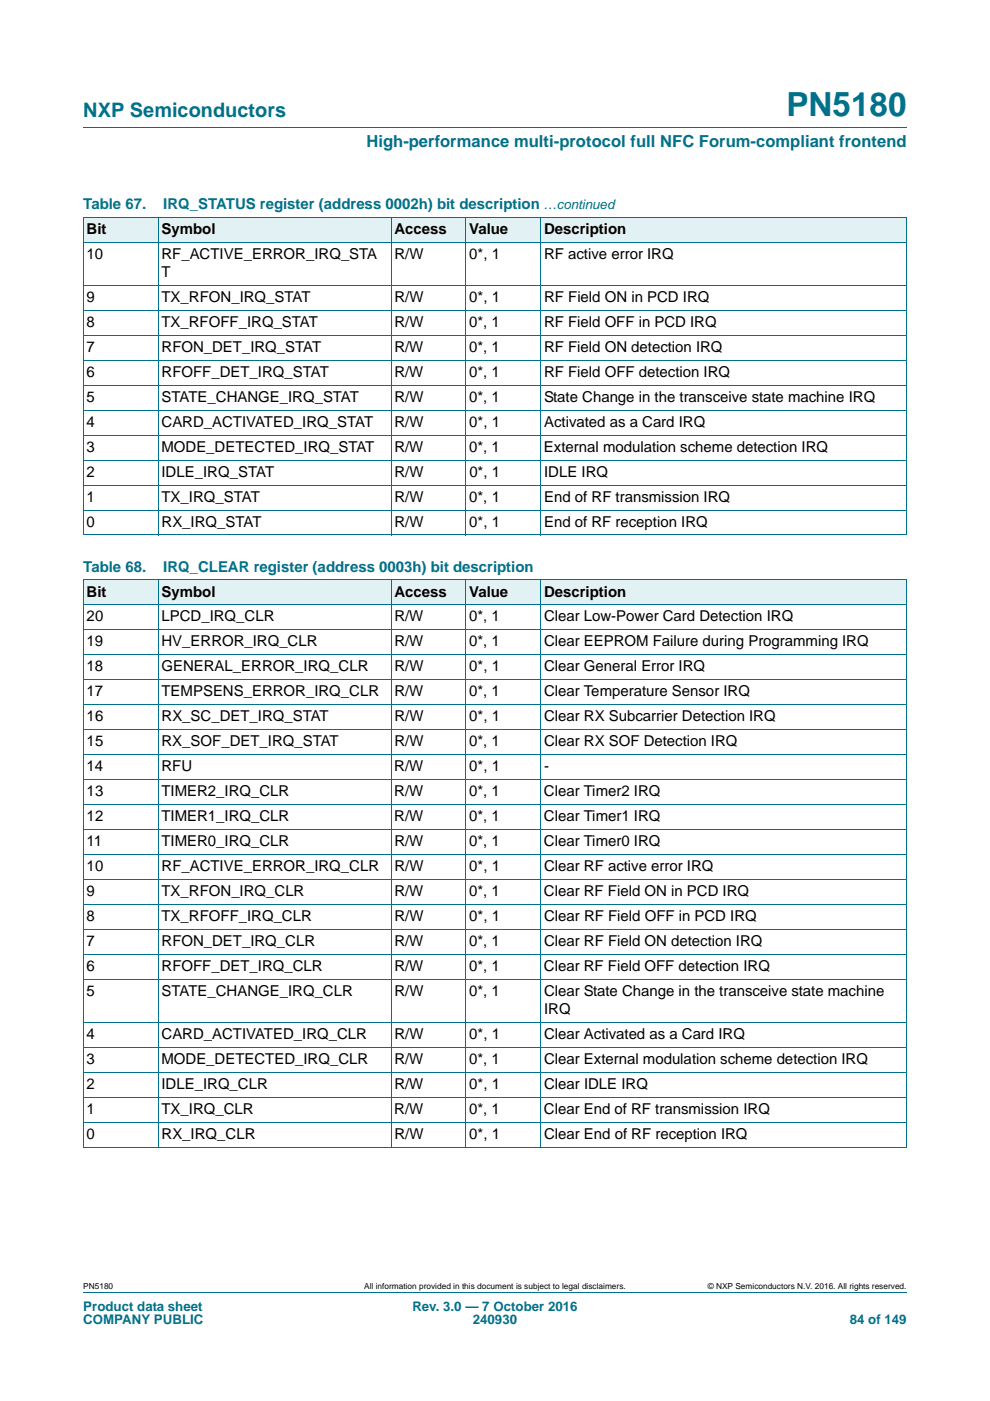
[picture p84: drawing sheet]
<svg xmlns="http://www.w3.org/2000/svg" width="210mm" height="297mm" viewBox="0 0 210 297" stroke-linecap="round" stroke-linejoin="round" font-family="sans-serif">
<defs><g id="words">
<text font-size="7" fill="#00718a" x="166.8" y="24.6">PN5180</text>
<text font-size="4.2" fill="#00718a" x="17.7" y="24.9">NXP Semiconductors</text>
<text font-size="3.5" fill="#00718a" x="77.7" y="31.1">High-performance multi-protocol full NFC Forum-compliant frontend</text>
<g font-size="3.2" fill="#00718a">
<text x="17.7" y="44.3">Table 67.</text>
<text x="34.6" y="44.3">IRQ_STATUS register (address 0002h) bit description</text>
<text x="17.7" y="121.2">Table 68.</text>
<text x="34.6" y="121.2">IRQ_CLEAR register (address 0003h) bit description</text>
</g>
<g font-size="3.2">
<text x="18.4" y="49.6">Bit</text>
<text x="34.2" y="49.6">Symbol</text>
<text x="83.7" y="49.6">Access</text>
<text x="99.5" y="49.6">Value</text>
<text x="115.4" y="49.6">Description</text>
<text x="18.4" y="54.8">10</text>
<text x="34.2" y="54.8">RF_ACTIVE_ERROR_IRQ_STA</text>
<text x="34.2" y="58.7">T</text>
<text x="83.7" y="54.8">R/W</text>
<text x="99.5" y="54.8">0*, 1</text>
<text x="115.4" y="54.8">RF active error IRQ</text>
<text x="18.4" y="64">9</text>
<text x="34.2" y="64">TX_RFON_IRQ_STAT</text>
<text x="83.7" y="64">R/W</text>
<text x="99.5" y="64">0*, 1</text>
<text x="115.4" y="64">RF Field ON in PCD IRQ</text>
<text x="18.4" y="69.3">8</text>
<text x="34.2" y="69.3">TX_RFOFF_IRQ_STAT</text>
<text x="83.6" y="69.3">R/W</text>
<text x="99.5" y="69.3">0*, 1</text>
<text x="115.4" y="69.3">RF Field OFF in PCD IRQ</text>
<text x="18.4" y="74.6">7</text>
<text x="34.2" y="74.6">RFON_DET_IRQ_STAT</text>
<text x="83.7" y="74.6">R/W</text>
<text x="99.5" y="74.6">0*, 1</text>
<text x="115.4" y="74.6">RF Field ON detection IRQ</text>
<text x="18.4" y="79.9">6</text>
<text x="34.2" y="79.9">RFOFF_DET_IRQ_STAT</text>
<text x="83.7" y="79.9">R/W</text>
<text x="99.5" y="79.9">0*, 1</text>
<text x="115.4" y="79.9">RF Field OFF detection IRQ</text>
<text x="18.4" y="85.2">5</text>
<text x="34.2" y="85.2">STATE_CHANGE_IRQ_STAT</text>
<text x="83.7" y="85.2">R/W</text>
<text x="99.5" y="85.2">0*, 1</text>
<text x="115.4" y="85.2">State Change in the transceive state machine IRQ</text>
<text x="18.4" y="90.5">4</text>
<text x="18.4" y="95.8">3</text>
<text x="34.2" y="90.5">CARD_ACTIVATED_IRQ_STAT</text>
<text x="34.2" y="95.8">MODE_DETECTED_IRQ_STAT</text>
<text x="83.6" y="95.8">R/W</text>
<text x="83.7" y="90.5">R/W</text>
<text x="99.5" y="95.8">0*, 1</text>
<text x="99.5" y="90.5">0*, 1</text>
<text x="115.4" y="95.8">External modulation scheme detection IRQ</text>
<text x="115.4" y="90.5">Activated as a Card IRQ</text>
<text x="18.4" y="101.1">2</text>
<text x="34.2" y="101.1">IDLE_IRQ_STAT</text>
<text x="83.7" y="101.1">R/W</text>
<text x="99.5" y="101.1">0*, 1</text>
<text x="115.4" y="101.1">IDLE IRQ</text>
<text x="18.4" y="106.4">1</text>
<text x="34.2" y="106.4">TX_IRQ_STAT</text>
<text x="83.7" y="106.4">R/W</text>
<text x="99.5" y="106.4">0*, 1</text>
<text x="115.4" y="106.4">End of RF transmission IRQ</text>
<text x="18.4" y="111.7">0</text>
<text x="34.2" y="111.7">RX_IRQ_STAT</text>
<text x="83.7" y="111.7">R/W</text>
<text x="99.5" y="111.7">0*, 1</text>
<text x="115.4" y="111.7">End of RF reception IRQ</text>
<text x="18.4" y="131.8">20</text>
<text x="18.4" y="126.5">Bit</text>
<text x="34.2" y="131.8">LPCD_IRQ_CLR</text>
<text x="34.2" y="126.5">Symbol</text>
<text x="83.7" y="126.5">Access</text>
<text x="83.7" y="131.8">R/W</text>
<text x="99.5" y="131.8">0*, 1</text>
<text x="99.5" y="126.5">Value</text>
<text x="115.4" y="131.8">Clear Low-Power Card Detection IRQ</text>
<text x="115.4" y="126.5">Description</text>
<text x="18.4" y="137.1">19</text>
<text x="34.3" y="137.1">HV_ERROR_IRQ_CLR</text>
<text x="83.6" y="137.1">R/W</text>
<text x="99.5" y="137.1">0*, 1</text>
<text x="115.4" y="137.1">Clear EEPROM Failure during Programming IRQ</text>
<text x="18.4" y="142.3">18</text>
<text x="34.3" y="142.3">GENERAL_ERROR_IRQ_CLR</text>
<text x="83.7" y="142.3">R/W</text>
<text x="99.5" y="142.3">0*, 1</text>
<text x="115.4" y="142.3">Clear General Error IRQ</text>
<text x="18.4" y="147.6">17</text>
<text x="34.3" y="147.6">TEMPSENS_ERROR_IRQ_CLR</text>
<text x="83.7" y="147.6">R/W</text>
<text x="99.5" y="147.6">0*, 1</text>
<text x="115.4" y="147.6">Clear Temperature Sensor IRQ</text>
<text x="18.4" y="152.9">16</text>
<text x="34.2" y="152.9">RX_SC_DET_IRQ_STAT</text>
<text x="83.7" y="152.9">R/W</text>
<text x="99.5" y="152.9">0*, 1</text>
<text x="115.4" y="152.9">Clear RX Subcarrier Detection IRQ</text>
<text x="18.4" y="158.2">15</text>
<text x="34.2" y="158.2">RX_SOF_DET_IRQ_STAT</text>
<text x="83.7" y="158.2">R/W</text>
<text x="99.5" y="158.2">0*, 1</text>
<text x="115.4" y="158.2">Clear RX SOF Detection IRQ</text>
<text x="18.4" y="163.5">14</text>
<text x="34.2" y="163.5">RFU</text>
<text x="83.6" y="163.5">R/W</text>
<text x="99.5" y="163.5">0*, 1</text>
<text x="115.4" y="163.5">-</text>
<text x="18.4" y="168.8">13</text>
<text x="34.2" y="168.8">TIMER2_IRQ_CLR</text>
<text x="83.6" y="168.8">R/W</text>
<text x="99.5" y="168.8">0*, 1</text>
<text x="115.4" y="168.8">Clear Timer2 IRQ</text>
<text x="18.4" y="174.1">12</text>
<text x="18.4" y="179.4">11</text>
<text x="34.2" y="174.1">TIMER1_IRQ_CLR</text>
<text x="34.2" y="179.4">TIMER0_IRQ_CLR</text>
<text x="83.6" y="174.1">R/W</text>
<text x="83.6" y="179.4">R/W</text>
<text x="99.5" y="174.1">0*, 1</text>
<text x="99.5" y="179.4">0*, 1</text>
<text x="115.4" y="174.1">Clear Timer1 IRQ</text>
<text x="115.4" y="179.4">Clear Timer0 IRQ</text>
<text x="18.4" y="184.7">10</text>
<text x="34.2" y="184.7">RF_ACTIVE_ERROR_IRQ_CLR</text>
<text x="83.7" y="184.7">R/W</text>
<text x="99.5" y="184.7">0*, 1</text>
<text x="115.4" y="184.7">Clear RF active error IRQ</text>
<text x="18.4" y="190">9</text>
<text x="34.2" y="190">TX_RFON_IRQ_CLR</text>
<text x="83.7" y="190">R/W</text>
<text x="99.5" y="190">0*, 1</text>
<text x="115.4" y="190">Clear RF Field ON in PCD IRQ</text>
<text x="18.4" y="195.3">8</text>
<text x="34.2" y="195.3">TX_RFOFF_IRQ_CLR</text>
<text x="83.7" y="195.3">R/W</text>
<text x="99.5" y="195.3">0*, 1</text>
<text x="115.4" y="195.3">Clear RF Field OFF in PCD IRQ</text>
<text x="18.4" y="200.6">7</text>
<text x="34.2" y="200.6">RFON_DET_IRQ_CLR</text>
<text x="83.7" y="200.6">R/W</text>
<text x="99.5" y="200.6">0*, 1</text>
<text x="115.4" y="200.6">Clear RF Field ON detection IRQ</text>
<text x="18.4" y="205.9">6</text>
<text x="34.2" y="205.9">RFOFF_DET_IRQ_CLR</text>
<text x="83.7" y="205.9">R/W</text>
<text x="99.5" y="205.9">0*, 1</text>
<text x="115.4" y="205.9">Clear RF Field OFF detection IRQ</text>
<text x="18.4" y="211.2">5</text>
<text x="34.2" y="211.2">STATE_CHANGE_IRQ_CLR</text>
<text x="83.7" y="211.2">R/W</text>
<text x="99.5" y="211.2">0*, 1</text>
<text x="115.4" y="211.2">Clear State Change in the transceive state machine</text>
<text x="115.4" y="215">IRQ</text>
<text x="18.4" y="220.3">4</text>
<text x="34.2" y="220.3">CARD_ACTIVATED_IRQ_CLR</text>
<text x="83.7" y="220.3">R/W</text>
<text x="99.5" y="220.3">0*, 1</text>
<text x="115.4" y="220.3">Clear Activated as a Card IRQ</text>
<text x="18.4" y="225.6">3</text>
<text x="34.2" y="225.6">MODE_DETECTED_IRQ_CLR</text>
<text x="83.7" y="225.6">R/W</text>
<text x="99.5" y="225.6">0*, 1</text>
<text x="115.4" y="225.6">Clear External modulation scheme detection IRQ</text>
<text x="18.4" y="230.9">2</text>
<text x="34.2" y="230.9">IDLE_IRQ_CLR</text>
<text x="83.6" y="230.9">R/W</text>
<text x="99.5" y="230.9">0*, 1</text>
<text x="115.4" y="230.9">Clear IDLE IRQ</text>
<text x="18.4" y="236.2">1</text>
<text x="34.2" y="236.2">TX_IRQ_CLR</text>
<text x="83.6" y="236.2">R/W</text>
<text x="99.5" y="236.2">0*, 1</text>
<text x="115.4" y="236.2">Clear End of RF transmission IRQ</text>
<text x="18.4" y="241.5">0</text>
<text x="34.2" y="241.5">RX_IRQ_CLR</text>
<text x="83.7" y="241.5">R/W</text>
<text x="99.5" y="241.5">0*, 1</text>
<text x="115.4" y="241.5">Clear End of RF reception IRQ</text>
</g>
<g font-size="2.8" fill="#00718a">
<text x="115.3" y="44.3">…continued</text>
<text x="17.7" y="277.9">Product data sheet</text>
<text x="17.7" y="280.8">COMPANY PUBLIC</text>
<text x="87.5" y="277.9">Rev. 3.0 — 7 October 2016</text>
<text x="100.3" y="280.8">240930</text>
<text x="180.2" y="280.8">84 of 149</text>
</g>
<g font-size="1.8">
<text x="17.7" y="273.3">PN5180</text>
<text x="77.3" y="273.3">All information provided in this document is subject to legal disclaimers.</text>
<text x="150.1" y="273.3">© NXP Semiconductors N.V. 2016. All rights reserved.</text>
</g>
</g></defs>
<path d="M17.7 27h174.6M17.7 273.9h174.6" fill="none" stroke="#00718a" stroke-width=".21"/>
<g fill="#e2f1f4">
<path d="M17.7 46h15.8v5.3h-15.8z"/>
<path d="M33.5 46h49.4v5.3h-49.4z"/>
<path d="M82.9 46h15.9v5.3h-15.9z"/>
<path d="M98.8 46h15.9v5.3h-15.9z"/>
<path d="M114.7 46h77.6v5.3h-77.6z"/>
</g>
<g fill="none" stroke="#00718a" stroke-width=".21">
<path d="M17.6 46h174.7M17.6 51.3h174.7M17.7 46.1v67.3M33.6 46v67.5M82.9 46v67.5M98.8 46v67.5M114.7 46v67.5M192.3 46.1v67.3M17.6 60.5h174.7M17.6 65.8h174.7M17.6 71.1h174.7M17.6 76.4h174.7"/>
<path d="M17.6 81.7h174.7M17.6 87h174.7M17.6 92.3h174.7M17.6 97.5h174.7M17.6 102.8h174.7M17.6 108.1h174.7M17.6 113.4h174.7"/>
</g>
<g fill="#e2f1f4">
<path d="M17.7 122.9h15.8v5.3h-15.8z"/>
<path d="M33.5 122.9h49.4v5.3h-49.4z"/>
<path d="M82.9 122.9h15.9v5.3h-15.9z"/>
<path d="M98.8 122.9h15.9v5.3h-15.9z"/>
<path d="M114.7 122.9h77.6v5.3h-77.6z"/>
</g>
<g fill="none" stroke="#00718a" stroke-width=".21">
<path d="M17.6 122.9l174.7 .1v120.2M17.6 128.2h174.7M17.6 133.5h174.7M17.6 138.8h174.7M17.7 123v120.2M33.6 122.9v120.4M82.9 122.9v120.4M98.8 122.9v120.4M114.7 122.9v120.4M17.6 144.1h174.7M17.6 149.4h174.7M17.6 154.7h174.7"/>
<path d="M17.6 160h174.7M17.6 165.3h174.7M17.6 170.6h174.7M17.6 175.9h174.7M17.6 181.2h174.7M17.6 186.4h174.7M17.6 191.7h174.7M17.6 197h174.7M17.6 202.3h174.7M17.6 207.6h174.7M17.6 216.8h174.7M17.6 222.1h174.7"/>
<path d="M17.6 227.4h174.7M17.6 232.7h174.7M17.6 238h174.7M17.6 243.3h174.7"/>
</g>
<use href="#words"/>
</svg>
